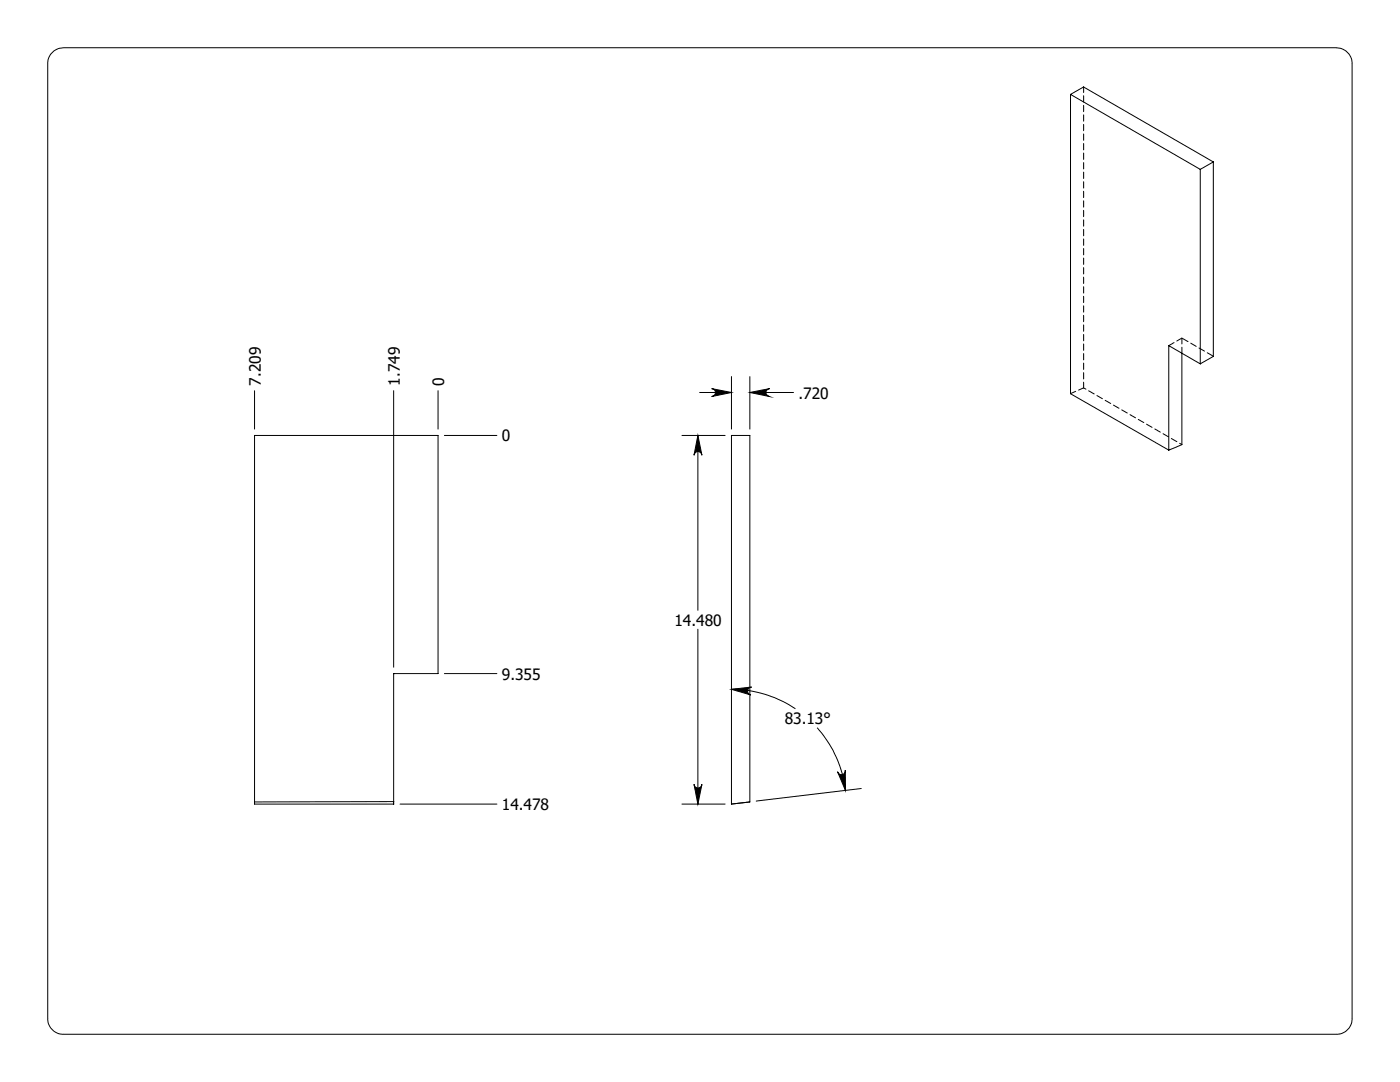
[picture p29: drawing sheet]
<svg xmlns="http://www.w3.org/2000/svg" width="279mm" height="216mm" viewBox="0 0 279 216" stroke-linecap="round" stroke-linejoin="round" font-family="sans-serif">
<defs><g id="words">
<g font-size="3.1">
<text x="52" y="77" transform="rotate(-90 52 77)">7.209</text>
<text x="79.8" y="77" transform="rotate(-90 79.8 77)">1.749</text>
<text x="88.7" y="77" transform="rotate(-90 88.7 77)">0</text>
<text x="159.3" y="79.5">.720</text>
<text x="100.2" y="88.1">0</text>
<text x="134.6" y="124.9">14.480</text>
<text x="100.2" y="135.6">9.355</text>
<text x="156.6" y="144.5">83.13°</text>
<text x="100.2" y="161.6">14.478</text>
</g>
</g></defs>
<g fill="none" stroke="#000" stroke-width=".2">
<path d="M10.2 10.8a3.3 3.3 0 0 1 2.5-1.3h254a3.2 3.2 0 0 1 3.1 3.2v190.5a3.1 3.1 0 0 1-3.1 3.2h-254a3.1 3.1 0 0 1-3.2-3.2v-190.5a2.93 2.93 0 0 1 .7-1.9zM213.6 18.8l25.9 15M213.6 18.8l2.7-1.4 25.8 14.9M213.6 18.8v59.8l19.7 11.2M239.5 33.8v38.8M242.1 32.3l-2.6 1.5M242.1 32.3v38.8l-2.6 1.5M50.8 78v7.6M78.6 78v55.1M87.4 78v7.6M139.6 78.3h6.4M142 77.5l4 .8-4 .8a.79 .79 0 0 0 .8-.8 .79 .79 0 0 0-.8-.8z"/>
<path d="M146 75.1v10.5M149.6 78.3l4-.8a.79 .79 0 0 0-.8 .8 .79 .79 0 0 0 .8 .8zM149.6 75.1v10.5M149.6 78.3h8.8M235.9 70.4v18.3l-2.6 1.1M239.5 72.6l-6.2-3.6v20.8M50.8 86.9h36.6v47.5h-8.8v26h-27.8zM88.7 86.9h10.5M136.1 86.9h8.6M139.3 86.9l.8 3.9a.79 .79 0 0 0-.8-.7 .79 .79 0 0 0-.8 .7zM139.3 86.9v34.9M146 86.9h3.6v73.1l-3.6 .4z"/>
<path d="M88.7 134.4h10.5M139.3 125.6v34.8M146 137.5l4-.4a.8 .8 0 0 0-.8 .7 .8 .8 0 0 0 .7 .9zM146 137.5a22.9 22.9 0 0 1 12.7 3.9M138.5 156.5a.79 .79 0 0 0 .8 .7 .79 .79 0 0 0 .8-.7l-.8 3.9zM163.1 145.2a23 23 0 0 1 5.6 12.5M167.1 154a.79 .79 0 0 0 1 .6 .79 .79 0 0 0 .6-.9v4zM171.9 157.3l-21 2.5M50.8 160l27.8-.1v.5M79.8 160.4h19.4M136.1 160.4h8.6"/>
</g>
<g fill="#000">
<path d="M138.5 156.5a.79 .79 0 0 0 .8 .7 .79 .79 0 0 0 .8-.7l-.8 3.9zM139.3 86.9l.8 3.9a.79 .79 0 0 0-.8-.7 .79 .79 0 0 0-.8 .7zM142 77.5l4 .8-4 .8a.79 .79 0 0 0 .8-.8 .79 .79 0 0 0-.8-.8zM149.6 78.3l4-.8a.79 .79 0 0 0-.8 .8 .79 .79 0 0 0 .8 .8z"/>
<path d="M167.1 154a.79 .79 0 0 0 1 .6 .79 .79 0 0 0 .6-.9v4zM146 137.5l4-.4a.8 .8 0 0 0-.8 .7 .8 .8 0 0 0 .7 .9z"/>
</g>
<path d="M216.3 77.4v-60.1M235.9 67.5l-2.6 1.5M235.9 70.4v-2.9" fill="none" stroke="#000" stroke-width=".2" stroke-dasharray="1.3 .6" stroke-dashoffset=".1"/>
<path d="M242.2 71.1l-6.3-3.6" fill="none" stroke="#000" stroke-width=".2" stroke-dasharray="1.3 .6" stroke-dashoffset="-.1"/>
<path d="M213.7 78.5l2.6-1.1" fill="none" stroke="#000" stroke-width=".2" stroke-dasharray="1.3 .6" stroke-dashoffset=".2"/>
<path d="M216.3 77.4l19.6 11.3" fill="none" stroke="#000" stroke-width=".2" stroke-dasharray="1.3 .6" stroke-dashoffset=".7"/>
<use href="#words"/>
</svg>
